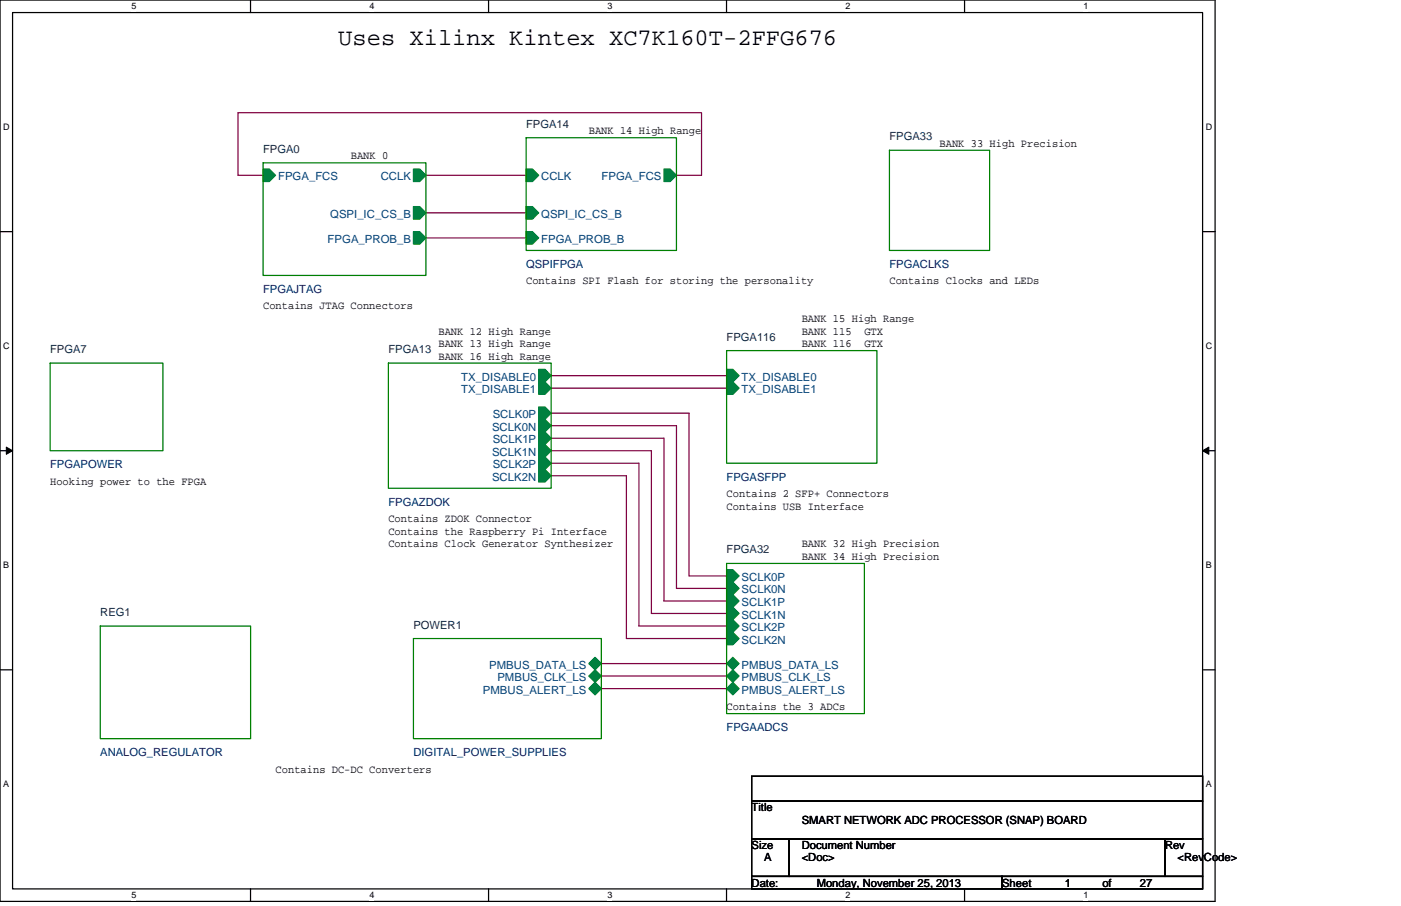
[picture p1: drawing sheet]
<svg xmlns="http://www.w3.org/2000/svg" width="432mm" height="279mm" viewBox="0 0 432 279" stroke-linecap="round" stroke-linejoin="round" font-family="sans-serif">
<defs><g id="words">
<text font-size="7.3" x="104.2" y="13.8">Uses Xilinx Kintex XC7K160T-2FFG676</text>
<g font-size="3.5" fill="#004040">
<text x="162.2" y="39.4">FPGA14</text>
<text x="81.1" y="47.1">FPGA0</text>
<text x="274.1" y="43.3">FPGA33</text>
<text x="223.9" y="105.1">FPGA116</text>
<text x="15.5" y="108.9">FPGA7</text>
<text x="119.7" y="108.9">FPGA13</text>
<text x="223.9" y="170.7">FPGA32</text>
<text x="30.9" y="190">REG1</text>
<text x="127.4" y="193.8">POWER1</text>
</g>
<g font-size="3.5">
<text x="181.5" y="41.4">BANK 14 High Range</text>
<text x="289.6" y="45.3">BANK 33 High Precision</text>
<text x="108.1" y="49.1">BANK 0</text>
<text x="162.2" y="87.7">Contains SPI Flash for storing the personality</text>
<text x="274.1" y="87.7">Contains Clocks and LEDs</text>
<text x="81.1" y="95.4">Contains JTAG Connectors</text>
<text x="247.1" y="99.3">BANK 15 High Range</text>
<text x="135.1" y="103.2">BANK 12 High Range</text>
<text x="135.1" y="107">BANK 13 High Range</text>
<text x="247.1" y="107">BANK 116</text>
<text x="247.1" y="103.2">BANK 115</text>
<text x="266.4" y="103.2">GTX</text>
<text x="266.4" y="107">GTX</text>
<text x="135.1" y="110.9">BANK 16 High Range</text>
<text x="15.5" y="149.5">Hooking power to the FPGA</text>
<text x="223.9" y="153.4">Contains 2 SFP+ Connectors</text>
<text x="119.7" y="161.1">Contains ZDOK Connector</text>
<text x="223.9" y="157.2">Contains USB Interface</text>
<text x="119.7" y="164.9">Contains the Raspberry Pi Interface</text>
<text x="119.7" y="168.8">Contains Clock Generator Synthesizer</text>
<text x="247.1" y="168.8">BANK 32 High Precision</text>
<text x="247.1" y="172.7">BANK 34 High Precision</text>
<text x="223.9" y="219">Contains the 3 ADCs</text>
<text x="84.9" y="238.3">Contains DC-DC Converters</text>
<text x="231.7" y="250.2">Title</text>
<text x="247.1" y="254.1">SMART NETWORK ADC PROCESSOR (SNAP) BOARD</text>
<text x="231.7" y="261.8">Size</text>
<text x="247.1" y="261.8">Document Number</text>
<text x="359.1" y="261.8">Rev</text>
<text x="235.5" y="265.7">A</text>
<text x="247.1" y="265.7">&lt;Doc&gt;</text>
<text x="362.9" y="265.7">&lt;RevCode&gt;</text>
<text x="231.7" y="273.4">Date:</text>
<text x="251.7" y="273.4">Monday, November 25, 2013</text>
<text x="308.9" y="273.4">Sheet</text>
<text x="328.2" y="273.4">1</text>
<text x="339.8" y="273.4">of</text>
<text x="351.3" y="273.4">27</text>
</g>
<g font-size="3.5" fill="#004080">
<text x="85.7" y="55.6">FPGA_FCS</text>
<text x="117.3" y="55.6">CCLK</text>
<text x="166.8" y="55.6">CCLK</text>
<text x="185.4" y="55.6">FPGA_FCS</text>
<text x="101.8" y="67.2">QSPI_IC_CS_B</text>
<text x="166.8" y="67.2">QSPI_IC_CS_B</text>
<text x="101" y="74.9">FPGA_PROB_B</text>
<text x="166.8" y="74.9">FPGA_PROB_B</text>
<text x="142.1" y="117.4">TX_DISABLE0</text>
<text x="228.6" y="117.4">TX_DISABLE0</text>
<text x="142.1" y="121.3">TX_DISABLE1</text>
<text x="228.6" y="121.3">TX_DISABLE1</text>
<text x="151.8" y="129">SCLK0P</text>
<text x="151.7" y="132.8">SCLK0N</text>
<text x="151.8" y="136.7">SCLK1P</text>
<text x="151.7" y="140.6">SCLK1N</text>
<text x="151.7" y="148.3">SCLK2N</text>
<text x="151.8" y="144.4">SCLK2P</text>
<text x="228.6" y="179.2">SCLK0P</text>
<text x="228.6" y="183">SCLK0N</text>
<text x="228.6" y="186.9">SCLK1P</text>
<text x="228.6" y="190.8">SCLK1N</text>
<text x="228.6" y="194.6">SCLK2P</text>
<text x="228.6" y="198.5">SCLK2N</text>
<text x="150.8" y="206.2">PMBUS_DATA_LS</text>
<text x="228.6" y="206.2">PMBUS_DATA_LS</text>
<text x="148.8" y="213.9">PMBUS_ALERT_LS</text>
<text x="153.3" y="210.1">PMBUS_CLK_LS</text>
<text x="228.6" y="210.1">PMBUS_CLK_LS</text>
<text x="228.6" y="213.9">PMBUS_ALERT_LS</text>
</g>
<g font-size="3.5" fill="#000080">
<text x="162.2" y="82.7">QSPIFPGA</text>
<text x="274.1" y="82.7">FPGACLKS</text>
<text x="81.1" y="90.4">FPGAJTAG</text>
<text x="15.5" y="144.4">FPGAPOWER</text>
<text x="223.9" y="148.3">FPGASFPP</text>
<text x="119.7" y="156">FPGAZDOK</text>
<text x="223.9" y="225.5">FPGAADCS</text>
<text x="30.9" y="233.2">ANALOG_REGULATOR</text>
<text x="127.4" y="233.2">DIGITAL_POWER_SUPPLIES</text>
</g>
<g font-size="2.8">
<text x="40.5" y="2.9">5</text>
<text x="113.9" y="2.9">4</text>
<text x="187.2" y="2.9">3</text>
<text x="260.6" y="2.9">2</text>
<text x="333.9" y="2.9">1</text>
<text x="1" y="40.1">D</text>
<text x="371.6" y="40.1">D</text>
<text x="1" y="107.7">C</text>
<text x="371.6" y="107.7">C</text>
<text x="1" y="175.3">B</text>
<text x="371.6" y="175.3">B</text>
<text x="1" y="242.8">A</text>
<text x="371.6" y="242.8">A</text>
<text x="40.5" y="277">5</text>
<text x="113.9" y="277">4</text>
<text x="187.2" y="277">3</text>
<text x="260.6" y="277">2</text>
<text x="333.9" y="277">1</text>
</g>
</g></defs>
<path d="M0 0h374.5v278h-374.5zM3.9 3.9h366.7v270.2h-366.7z" fill="none" stroke="#000" stroke-width=".38"/>
<g fill="#fff">
<path d="M40.5 .4h1.6v3.1h-1.6z"/>
<path d="M40.5 274.5h1.6v3.1h-1.6z"/>
</g>
<path d="M77.2 0v3.9M77.2 274.1v3.9" fill="none" stroke="#000" stroke-width=".38"/>
<g fill="#fff">
<path d="M113.9 .4h1.5v3.1h-1.5z"/>
<path d="M113.9 274.5h1.5v3.1h-1.5z"/>
</g>
<path d="M150.6 0v3.9M150.6 274.1v3.9" fill="none" stroke="#000" stroke-width=".38"/>
<g fill="#fff">
<path d="M187.2 .4h1.6v3.1h-1.6z"/>
<path d="M187.2 274.5h1.6v3.1h-1.6z"/>
</g>
<path d="M223.9 0v3.9M223.9 274.1v3.9" fill="none" stroke="#000" stroke-width=".38"/>
<g fill="#fff">
<path d="M260.6 .4h1.5v3.1h-1.5z"/>
<path d="M260.6 274.5h1.5v3.1h-1.5z"/>
</g>
<path d="M297.3 0v3.9M297.3 274.1v3.9" fill="none" stroke="#000" stroke-width=".38"/>
<g fill="#fff">
<path d="M333.9 .4h1.6v3.1h-1.6z"/>
<path d="M333.9 274.5h1.6v3.1h-1.6z"/>
<path d="M1 37.7h2v3h-2z"/>
<path d="M371.6 37.7h2v3h-2z"/>
<path d="M1 105.2h2v3.1h-2z"/>
<path d="M371.6 105.2h2v3.1h-2z"/>
</g>
<path d="M0 71.4h3.9M370.6 71.4h3.9" fill="none" stroke="#000" stroke-width=".38"/>
<g fill="#fff">
<path d="M1 172.8h1.8v3.1h-1.8z"/>
<path d="M371.6 172.8h1.9v3.1h-1.9z"/>
</g>
<path d="M0 139h3.9M370.6 139h3.9" fill="none" stroke="#000" stroke-width=".38"/>
<path d="M1.9 137.9l2 1.1-2 1.1zM370.6 139l2-1.1v2.2z" fill="#000" stroke="#000" stroke-width=".31"/>
<g fill="#fff">
<path d="M1 240.3h1.8v3.1h-1.8z"/>
<path d="M371.6 240.3h1.9v3.1h-1.9z"/>
</g>
<path d="M0 206.6h3.9M370.6 206.6h3.9M231.7 239.4h138.9v7.7h-138.9zM231.7 258.7h11.5v11.6h-11.5zM231.7 247.1h138.9v11.6h-138.9zM243.2 258.7h115.9v11.6h-115.9zM359.1 258.7h11.5v11.6h-11.5zM231.7 270.3h77.2v3.8h-77.2zM308.9 270.3h61.7v3.8h-61.7z" fill="none" stroke="#000" stroke-width=".38"/>
<g fill="none" stroke="#800040" stroke-width=".38">
<path d="M81.1 54.1h-7.7v-19.3h142.8v19.3h-7.7M131.3 54.1h30.9M131.3 65.6h30.9M131.3 73.4h30.9M169.9 115.8h54M169.9 119.7h54M169.9 139h30.9v50.2h23.1M169.9 135.1h34.7v50.2h19.3M169.9 127.4h42.5v50.2h11.5M169.9 131.3h38.6v50.2h15.4M169.9 142.9h27v50.2h27M169.9 146.7h23.2v50.2h30.8"/>
<path d="M185.3 204.6h38.6M185.3 208.5h38.6M185.3 212.4h38.6"/>
</g>
<path d="M81.1 50.2h50.2v34.7h-50.2zM162.2 42.5h46.3v34.7h-46.3zM274.1 46.3h30.9v30.9h-30.9zM15.5 112h34.7v27h-34.7zM119.7 112h50.2v38.6h-50.2zM223.9 108.1h46.4v34.8h-46.4zM223.9 173.8h42.5v46.3h-42.5zM30.9 193.1h46.3v34.7h-46.3zM127.4 196.9h57.9v30.9h-57.9z" fill="none" stroke="#008000" stroke-width=".38"/>
<g fill="#008040" stroke="#008040" stroke-width=".38">
<path d="M223.9 113.9h2l1.9 1.9-1.9 2h-2z" fill-rule="evenodd"/>
<path d="M223.9 117.8h2l1.9 1.9-1.9 1.9h-2z" fill-rule="evenodd"/>
<path d="M223.9 175.7h2l1.9 1.9-1.9 1.9h-2z" fill-rule="evenodd"/>
<path d="M223.9 179.5h2l1.9 2-1.9 1.9h-2z" fill-rule="evenodd"/>
<path d="M223.9 183.4h2l1.9 1.9-1.9 2h-2z" fill-rule="evenodd"/>
<path d="M223.9 187.3h2l1.9 1.9-1.9 1.9h-2z" fill-rule="evenodd"/>
<path d="M223.9 191.1h2l1.9 2-1.9 1.9h-2z" fill-rule="evenodd"/>
<path d="M223.9 195h2l1.9 1.9-1.9 1.9h-2z" fill-rule="evenodd"/>
<path d="M223.9 204.6l2-1.9 1.9 1.9-1.9 2z" fill-rule="evenodd"/>
<path d="M223.9 208.5l2-1.9 1.9 1.9-1.9 1.9z" fill-rule="evenodd"/>
<path d="M225.9 210.4l1.9 2-1.9 1.9-2-1.9z" fill-rule="evenodd"/>
<path d="M162.2 52.1h1.9l1.9 2-1.9 1.9h-1.9z" fill-rule="evenodd"/>
<path d="M162.2 63.7h1.9l1.9 1.9-1.9 2h-1.9z" fill-rule="evenodd"/>
<path d="M204.6 52.1h2l1.9 2-1.9 1.9h-2z" fill-rule="evenodd"/>
<path d="M162.2 71.4h1.9l1.9 2-1.9 1.9h-1.9z" fill-rule="evenodd"/>
<path d="M183.4 210.4l1.9 2-1.9 1.9-1.9-1.9z" fill-rule="evenodd"/>
<path d="M181.5 204.6l1.9-1.9 1.9 1.9-1.9 2z" fill-rule="evenodd"/>
<path d="M181.5 208.5l1.9-1.9 1.9 1.9-1.9 1.9z" fill-rule="evenodd"/>
<path d="M127.4 52.1h1.9l2 2-2 1.9h-1.9z" fill-rule="evenodd"/>
<path d="M127.4 63.7h1.9l2 1.9-2 2h-1.9z" fill-rule="evenodd"/>
<path d="M81.1 52.1h1.9l1.9 2-1.9 1.9h-1.9z" fill-rule="evenodd"/>
<path d="M127.4 71.4h1.9l2 2-2 1.9h-1.9z" fill-rule="evenodd"/>
<path d="M166 113.9h2l1.9 1.9-1.9 2h-2z" fill-rule="evenodd"/>
<path d="M166 117.8h2l1.9 1.9-1.9 1.9h-2z" fill-rule="evenodd"/>
<path d="M166 125.5h2l1.9 1.9-1.9 1.9h-2z" fill-rule="evenodd"/>
<path d="M166 129.3h2l1.9 2-1.9 1.9h-2z" fill-rule="evenodd"/>
<path d="M166 133.2h2l1.9 1.9-1.9 2h-2z" fill-rule="evenodd"/>
<path d="M166 137.1h2l1.9 1.9-1.9 1.9h-2z" fill-rule="evenodd"/>
<path d="M166 140.9h2l1.9 2-1.9 1.9h-2z" fill-rule="evenodd"/>
<path d="M166 144.8h2l1.9 1.9-1.9 2h-2z" fill-rule="evenodd"/>
</g>
<use href="#words"/>
</svg>
